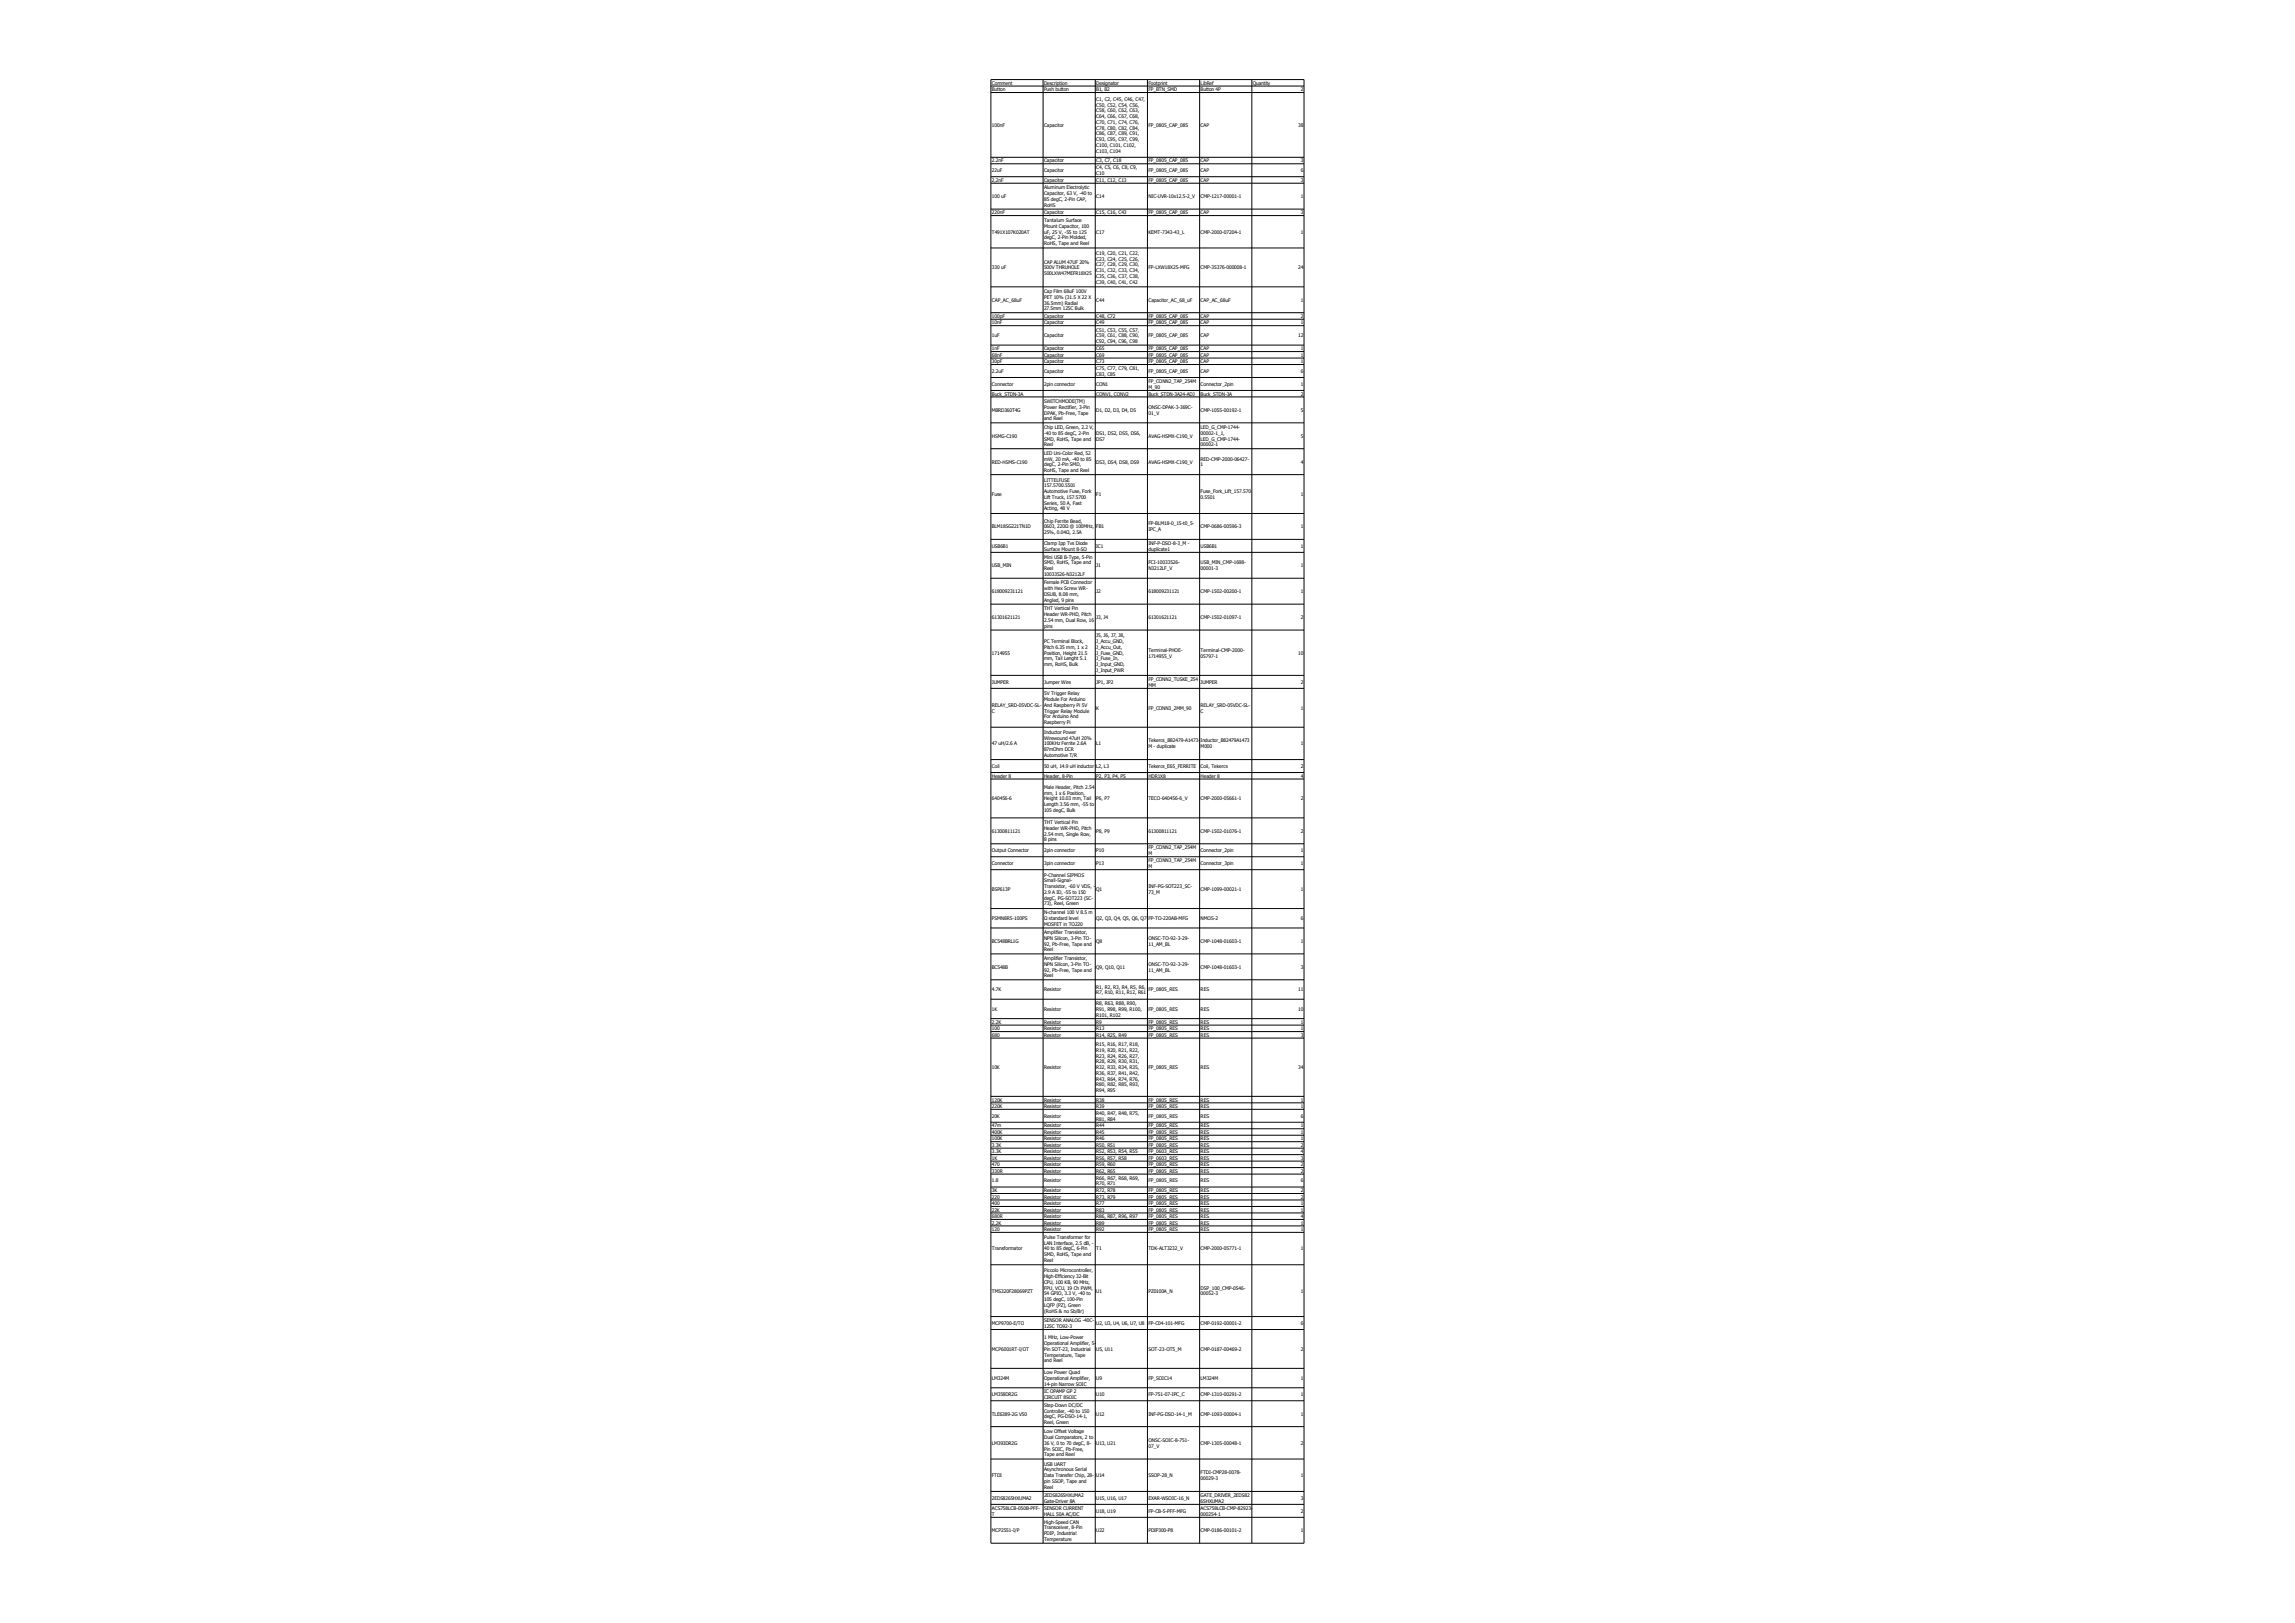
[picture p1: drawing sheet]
<svg xmlns="http://www.w3.org/2000/svg" width="297mm" height="210mm" viewBox="0 0 297 210" stroke-linecap="round" stroke-linejoin="round" font-family="sans-serif">
<defs><g id="words">
<g font-size=".6">
<text x="128.3" y="11">Comment</text>
<text x="128.3" y="11.8">Button</text>
<text x="135.1" y="11">Description</text>
<text x="135.1" y="11.8">Push button</text>
<text x="141.8" y="11">Designator</text>
<text x="141.8" y="11.8">B1, B2</text>
<text x="148.6" y="11">Footprint</text>
<text x="148.6" y="11.8">FP_BTN_SMD</text>
<text x="155.3" y="11">LibRef</text>
<text x="155.3" y="11.8">Button 4P</text>
<text x="162.1" y="11">Quantity</text>
<text x="168.3" y="11.8">2</text>
<text x="128.3" y="16.4">100nF</text>
<text x="135.1" y="16.4">Capacitor</text>
<text x="141.8" y="13.1">C1, C2, C45, C46, C47,</text>
<text x="141.8" y="13.8">C50, C52, C54, C56,</text>
<text x="141.8" y="14.6">C58, C60, C62, C63,</text>
<text x="141.8" y="15.3">C64, C66, C67, C68,</text>
<text x="141.8" y="16">C70, C71, C74, C76,</text>
<text x="141.8" y="16.8">C78, C80, C82, C84,</text>
<text x="141.8" y="17.5">C86, C87, C89, C91,</text>
<text x="148.6" y="16.4">FP_0805_CAP_085</text>
<text x="155.3" y="16.4">CAP</text>
<text x="168" y="16.4">38</text>
<text x="128.3" y="21">2.2nF</text>
<text x="128.3" y="22.3">22uF</text>
<text x="128.3" y="23.5">2,2nF</text>
<text x="135.1" y="21">Capacitor</text>
<text x="135.1" y="22.3">Capacitor</text>
<text x="135.1" y="23.5">Capacitor</text>
<text x="141.8" y="18.3">C93, C95, C97, C99,</text>
<text x="141.8" y="19">C100, C101, C102,</text>
<text x="141.8" y="19.8">C103, C104</text>
<text x="141.8" y="21">C3, C7, C18</text>
<text x="141.8" y="21.9">C4, C5, C6, C8, C9,</text>
<text x="141.8" y="22.7">C10</text>
<text x="141.8" y="23.5">C11, C12, C13</text>
<text x="148.6" y="21">FP_0805_CAP_085</text>
<text x="148.6" y="22.3">FP_0805_CAP_085</text>
<text x="148.6" y="23.5">FP_0805_CAP_085</text>
<text x="155.3" y="21">CAP</text>
<text x="155.3" y="22.3">CAP</text>
<text x="155.3" y="23.5">CAP</text>
<text x="168.3" y="21">3</text>
<text x="168.3" y="22.3">6</text>
<text x="168.3" y="23.5">3</text>
<text x="128.3" y="25.6">100 uF</text>
<text x="128.3" y="27.7">220nF</text>
<text x="135.1" y="24.5">Aluminum Electrolytic</text>
<text x="135.1" y="25.3">Capacitor, 63 V, -40 to</text>
<text x="135.1" y="26">85 degC, 2-Pin CAP,</text>
<text x="135.1" y="26.8">RoHS</text>
<text x="135.1" y="27.7">Capacitor</text>
<text x="135.1" y="28.8">Tantalum Surface</text>
<text x="135.1" y="29.5">Mount Capacitor, 100</text>
<text x="141.8" y="25.6">C14</text>
<text x="141.8" y="27.7">C15, C16, C43</text>
<text x="148.6" y="25.6">NIC-UVR-10x12.5-2_V</text>
<text x="148.6" y="27.7">FP_0805_CAP_085</text>
<text x="155.3" y="25.6">CMP-1217-00001-1</text>
<text x="155.3" y="27.7">CAP</text>
<text x="168.3" y="25.6">1</text>
<text x="168.3" y="27.7">3</text>
<text x="128.3" y="30.2">T491X107K020AT</text>
<text x="128.3" y="34.9">330 uF</text>
<text x="135.1" y="30.2">uF, 25 V, -55 to 125</text>
<text x="135.1" y="31">degC, 2-Pin Molded,</text>
<text x="135.1" y="31.7">RoHS, Tape and Reel</text>
<text x="135.1" y="34.1">CAP ALUM 47UF 20%</text>
<text x="135.1" y="34.9">500V THRUHOLE</text>
<text x="135.1" y="35.6">500LXW47MEFR18X25</text>
<text x="141.8" y="30.2">C17</text>
<text x="141.8" y="33">C19, C20, C21, C22,</text>
<text x="141.8" y="33.7">C23, C24, C25, C26,</text>
<text x="141.8" y="34.5">C27, C28, C29, C30,</text>
<text x="141.8" y="35.2">C31, C32, C33, C34,</text>
<text x="141.8" y="36">C35, C36, C37, C38,</text>
<text x="148.6" y="30.2">KEMT-7343-43_L</text>
<text x="148.6" y="34.9">FP-LXW18X25-MFG</text>
<text x="155.3" y="30.2">CMP-2000-07204-1</text>
<text x="155.3" y="34.9">CMP-35376-000008-1</text>
<text x="168" y="34.9">24</text>
<text x="168.3" y="30.2">1</text>
<text x="128.3" y="39">CAP_AC_68uF</text>
<text x="128.3" y="41.1">100pF</text>
<text x="128.3" y="42">10nF</text>
<text x="135.1" y="37.9">Cap Film 68uF 100V</text>
<text x="135.1" y="38.7">PET 10% (31.5 X 22 X</text>
<text x="135.1" y="39.4">36.5mm) Radial</text>
<text x="135.1" y="40.2">27.5mm 125C Bulk</text>
<text x="135.1" y="41.1">Capacitor</text>
<text x="135.1" y="42">Capacitor</text>
<text x="141.8" y="36.7">C39, C40, C41, C42</text>
<text x="141.8" y="39">C44</text>
<text x="141.8" y="41.1">C48, C72</text>
<text x="141.8" y="42">C49</text>
<text x="148.6" y="39">Capacitor_AC_68_uF</text>
<text x="148.6" y="41.1">FP_0805_CAP_085</text>
<text x="148.6" y="42">FP_0805_CAP_085</text>
<text x="155.3" y="39">CAP_AC_68uF</text>
<text x="155.3" y="41.1">CAP</text>
<text x="155.3" y="42">CAP</text>
<text x="168.3" y="39">1</text>
<text x="168.3" y="41.1">2</text>
<text x="168.3" y="42">1</text>
<text x="128.3" y="43.7">1uF</text>
<text x="128.3" y="45.3">1nF</text>
<text x="128.3" y="46.2">68nF</text>
<text x="128.3" y="47">30pF</text>
<text x="135.1" y="43.7">Capacitor</text>
<text x="135.1" y="45.3">Capacitor</text>
<text x="135.1" y="46.2">Capacitor</text>
<text x="135.1" y="47">Capacitor</text>
<text x="141.8" y="42.9">C51, C53, C55, C57,</text>
<text x="141.8" y="43.7">C59, C61, C88, C90,</text>
<text x="141.8" y="44.4">C92, C94, C96, C98</text>
<text x="141.8" y="45.3">C65</text>
<text x="141.8" y="46.2">C69</text>
<text x="141.8" y="47">C73</text>
<text x="141.8" y="47.9">C75, C77, C79, C81,</text>
<text x="148.6" y="43.7">FP_0805_CAP_085</text>
<text x="148.6" y="45.3">FP_0805_CAP_085</text>
<text x="148.6" y="46.2">FP_0805_CAP_085</text>
<text x="148.6" y="47">FP_0805_CAP_085</text>
<text x="155.3" y="43.7">CAP</text>
<text x="155.3" y="45.3">CAP</text>
<text x="155.3" y="46.2">CAP</text>
<text x="155.3" y="47">CAP</text>
<text x="168" y="43.7">12</text>
<text x="168.3" y="45.3">1</text>
<text x="168.3" y="46.2">1</text>
<text x="168.3" y="47">1</text>
<text x="128.3" y="48.3">2.2uF</text>
<text x="128.3" y="49.9">Connector</text>
<text x="128.3" y="51.2">Buck_STDN-3A</text>
<text x="128.3" y="53.3">MBRD360T4G</text>
<text x="135.1" y="48.3">Capacitor</text>
<text x="135.1" y="49.9">2pin connector</text>
<text x="135.1" y="52.2">SWITCHMODE(TM)</text>
<text x="135.1" y="52.9">Power Rectifier, 3-Pin</text>
<text x="135.1" y="53.7">DPAK, Pb-Free, Tape</text>
<text x="141.8" y="48.6">C83, C85</text>
<text x="141.8" y="49.9">CON1</text>
<text x="141.8" y="51.2">CONV1, CONV2</text>
<text x="141.8" y="53.3">D1, D2, D3, D4, D5</text>
<text x="148.6" y="48.3">FP_0805_CAP_085</text>
<text x="148.6" y="49.6">FP_CONN2_TAP_254M</text>
<text x="148.6" y="50.3">M_90</text>
<text x="148.6" y="51.2">Buck_STDN-3A24-ADJ</text>
<text x="148.6" y="52.9">ONSC-DPAK-3-369C-</text>
<text x="148.6" y="53.7">01_V</text>
<text x="155.3" y="48.3">CAP</text>
<text x="155.3" y="49.9">Connector_2pin</text>
<text x="155.3" y="51.2">Buck_STDN-3A</text>
<text x="155.3" y="53.3">CMP-1055-00192-1</text>
<text x="168.3" y="48.3">6</text>
<text x="168.3" y="49.9">1</text>
<text x="168.3" y="51.2">2</text>
<text x="168.3" y="53.3">5</text>
<text x="128.3" y="56.6">HSMG-C190</text>
<text x="135.1" y="54.4">and Reel</text>
<text x="135.1" y="55.5">Chip LED, Green, 2.2 V,</text>
<text x="135.1" y="56.3">-40 to 85 degC, 2-Pin</text>
<text x="135.1" y="57">SMD, RoHS, Tape and</text>
<text x="135.1" y="57.8">Reel</text>
<text x="135.1" y="58.9">LED Uni-Color Red, 52</text>
<text x="135.1" y="59.6">mW, 20 mA, -40 to 85</text>
<text x="141.8" y="56.3">DS1, DS2, DS5, DS6,</text>
<text x="141.8" y="57">DS7</text>
<text x="148.6" y="56.6">AVAG-HSMX-C190_V</text>
<text x="155.3" y="55.5">LED_G_CMP-1744-</text>
<text x="155.3" y="56.3">00002-1_1,</text>
<text x="155.3" y="57">LED_G_CMP-1744-</text>
<text x="155.3" y="57.8">00002-1</text>
<text x="155.3" y="59.6">RED-CMP-2000-06427-</text>
<text x="168.3" y="56.6">5</text>
<text x="128.3" y="60">RED-HSMS-C190</text>
<text x="128.3" y="64.2">Fuse</text>
<text x="135.1" y="60.4">degC, 2-Pin SMD,</text>
<text x="135.1" y="61.1">RoHS, Tape and Reel</text>
<text x="135.1" y="62.3">LITTELFUSE</text>
<text x="135.1" y="63.1">157.5700.5501</text>
<text x="135.1" y="63.8">Automotive Fuse, Fork</text>
<text x="135.1" y="64.6">Lift Truck, 157.5700</text>
<text x="135.1" y="65.3">Series, 50 A, Fast</text>
<text x="141.8" y="60">DS3, DS4, DS8, DS9</text>
<text x="141.8" y="64.2">F1</text>
<text x="148.6" y="60">AVAG-HSMX-C190_V</text>
<text x="155.3" y="60.4">1</text>
<text x="155.3" y="63.8">Fuse_Fork_Lift_157.570</text>
<text x="155.3" y="64.6">0.5501</text>
<text x="168.3" y="60">4</text>
<text x="168.3" y="64.2">1</text>
<text x="128.3" y="68.4">BLM18SG221TN1D</text>
<text x="128.3" y="70.9">USB6B1</text>
<text x="135.1" y="66.1">Acting, 48 V</text>
<text x="135.1" y="67.6">Chip Ferrite Bead,</text>
<text x="135.1" y="68.4">0603, 220Ω @ 100MHz,</text>
<text x="135.1" y="69.1">25%, 0.04Ω, 2.5A</text>
<text x="135.1" y="70.5">Clamp Ipp Tvs Diode</text>
<text x="135.1" y="71.3">Surface Mount 8-SO</text>
<text x="141.8" y="68.4">FB1</text>
<text x="141.8" y="70.9">IC1</text>
<text x="148.6" y="68">FP-BLM18-0_15-t0_5-</text>
<text x="148.6" y="68.8">IPC_A</text>
<text x="148.6" y="70.5">INF-P-DSO-8-3_M -</text>
<text x="148.6" y="71.3">duplicate1</text>
<text x="155.3" y="68.4">CMP-0686-00596-3</text>
<text x="155.3" y="70.9">USB6B1</text>
<text x="168.3" y="68.4">1</text>
<text x="168.3" y="70.9">1</text>
<text x="128.3" y="73.4">USB_MIN</text>
<text x="128.3" y="76.8">618009231121</text>
<text x="135.1" y="72.3">Mini USB B-Type, 5-Pin</text>
<text x="135.1" y="73">SMD, RoHS, Tape and</text>
<text x="135.1" y="73.8">Reel</text>
<text x="135.1" y="74.5">10033526-N3212LF</text>
<text x="135.1" y="75.6">Female PCB Connector</text>
<text x="135.1" y="76.4">with Hex Screw WR-</text>
<text x="135.1" y="77.1">DSUB, 8.08 mm,</text>
<text x="135.1" y="77.9">Angled, 9 pins</text>
<text x="141.8" y="73.4">J1</text>
<text x="141.8" y="76.8">J2</text>
<text x="148.6" y="73">FCI-10033526-</text>
<text x="148.6" y="73.8">N3212LF_V</text>
<text x="148.6" y="76.8">618009231121</text>
<text x="155.3" y="73">USB_MIN_CMP-1698-</text>
<text x="155.3" y="73.8">00001-3</text>
<text x="155.3" y="76.8">CMP-1502-00200-1</text>
<text x="168.3" y="73.4">1</text>
<text x="168.3" y="76.8">1</text>
<text x="128.3" y="80.1">61301621121</text>
<text x="135.1" y="79">THT Vertical Pin</text>
<text x="135.1" y="79.7">Header WR-PHD, Pitch</text>
<text x="135.1" y="80.5">2.54 mm, Dual Row, 16</text>
<text x="135.1" y="81.2">pins</text>
<text x="135.1" y="83.2">PC Terminal Block,</text>
<text x="135.1" y="84">Pitch 6.35 mm, 1 x 2</text>
<text x="141.8" y="80.1">J3, J4</text>
<text x="141.8" y="82.5">J5, J6, J7, J8,</text>
<text x="141.8" y="83.2">J_Accu_GND,</text>
<text x="141.8" y="84">J_Accu_Out,</text>
<text x="148.6" y="80.1">61301621121</text>
<text x="155.3" y="80.1">CMP-1502-01097-1</text>
<text x="168.3" y="80.1">2</text>
<text x="128.3" y="84.7">1714955</text>
<text x="128.3" y="88.5">JUMPER</text>
<text x="135.1" y="84.7">Position, Height 21.5</text>
<text x="135.1" y="85.5">mm, Tail Lenght 5.1</text>
<text x="135.1" y="86.2">mm, RoHS, Bulk</text>
<text x="135.1" y="88.5">Jumper Wire</text>
<text x="135.1" y="90">5V Trigger Relay</text>
<text x="141.8" y="84.7">J_Fuse_GND,</text>
<text x="141.8" y="85.5">J_Fuse_In,</text>
<text x="141.8" y="86.2">J_Input_GND,</text>
<text x="141.8" y="87">J_Input_PWR</text>
<text x="141.8" y="88.5">JP1, JP2</text>
<text x="148.6" y="84.4">Terminal-PHOE-</text>
<text x="148.6" y="85.1">1714955_V</text>
<text x="148.6" y="88.1">FP_CONN2_TUSKE_254</text>
<text x="148.6" y="88.9">MM</text>
<text x="155.3" y="84.4">Terminal-CMP-2000-</text>
<text x="155.3" y="85.1">05797-1</text>
<text x="155.3" y="88.5">JUMPER</text>
<text x="168" y="84.7">10</text>
<text x="168.3" y="88.5">2</text>
<text x="128.3" y="91.5">RELAY_SRD-05VDC-SL-</text>
<text x="128.3" y="92.2">C</text>
<text x="135.1" y="90.7">Module For Arduino</text>
<text x="135.1" y="91.5">And Raspberry Pi 5V</text>
<text x="135.1" y="92.2">Trigger Relay Module</text>
<text x="135.1" y="93">For Arduino And</text>
<text x="135.1" y="93.7">Raspberry Pi</text>
<text x="135.1" y="95">Inductor Power</text>
<text x="135.1" y="95.7">Wirewound 47uH 20%</text>
<text x="141.8" y="91.9">K</text>
<text x="148.6" y="91.9">FP_CONN3_2MM_90</text>
<text x="155.3" y="91.5">RELAY_SRD-05VDC-SL-</text>
<text x="155.3" y="92.2">C</text>
<text x="168.3" y="91.9">1</text>
<text x="128.3" y="96.5">47 uH/2.6 A</text>
<text x="128.3" y="99.4">Coil</text>
<text x="128.3" y="100.7">Header 8</text>
<text x="135.1" y="96.5">100KHz Ferrite 2.6A</text>
<text x="135.1" y="97.2">87mOhm DCR</text>
<text x="135.1" y="98">Automotive T/R</text>
<text x="135.1" y="99.4">50 uH, 14.9 uH inductor</text>
<text x="135.1" y="100.7">Header, 8-Pin</text>
<text x="141.8" y="96.5">L1</text>
<text x="141.8" y="99.4">L2, L3</text>
<text x="141.8" y="100.7">P2, P3, P4, P5</text>
<text x="148.6" y="96.1">Tekercs_B82479-A1473-</text>
<text x="148.6" y="96.8">M - duplicate</text>
<text x="148.6" y="99.4">Tekercs_E65_FERRITE</text>
<text x="148.6" y="100.7">HDR1X8</text>
<text x="155.3" y="96.1">Inductor_B82479A1473</text>
<text x="155.3" y="96.8">M000</text>
<text x="155.3" y="99.4">Coil, Tekercs</text>
<text x="155.3" y="100.7">Header 8</text>
<text x="168.3" y="96.5">1</text>
<text x="168.3" y="99.4">2</text>
<text x="168.3" y="100.7">4</text>
<text x="128.3" y="103.6">640456-6</text>
<text x="128.3" y="107.8">61300811121</text>
<text x="135.1" y="102.1">Male Header, Pitch 2.54</text>
<text x="135.1" y="102.8">mm, 1 x 6 Position,</text>
<text x="135.1" y="103.6">Height 10.03 mm, Tail</text>
<text x="135.1" y="104.3">Length 3.56 mm, -55 to</text>
<text x="135.1" y="105.1">105 degC, Bulk</text>
<text x="135.1" y="106.7">THT Vertical Pin</text>
<text x="135.1" y="107.4">Header WR-PHD, Pitch</text>
<text x="141.8" y="103.6">P6, P7</text>
<text x="141.8" y="107.8">P8, P9</text>
<text x="148.6" y="103.6">TECO-640456-6_V</text>
<text x="148.6" y="107.8">61300811121</text>
<text x="155.3" y="103.6">CMP-2000-05661-1</text>
<text x="155.3" y="107.8">CMP-1502-01076-1</text>
<text x="168.3" y="103.6">2</text>
<text x="168.3" y="107.8">2</text>
<text x="128.3" y="110.3">Output Connector</text>
<text x="128.3" y="112">Connector</text>
<text x="135.1" y="108.2">2.54 mm, Single Row,</text>
<text x="135.1" y="108.9">8 pins</text>
<text x="135.1" y="110.3">2pin connector</text>
<text x="135.1" y="112">3pin connector</text>
<text x="135.1" y="113.5">P-Channel SIPMOS</text>
<text x="141.8" y="110.3">P10</text>
<text x="141.8" y="112">P13</text>
<text x="148.6" y="109.9">FP_CONN2_TAP_254M</text>
<text x="148.6" y="110.7">M</text>
<text x="148.6" y="111.6">FP_CONN3_TAP_254M</text>
<text x="148.6" y="112.3">M</text>
<text x="155.3" y="110.3">Connector_2pin</text>
<text x="155.3" y="112">Connector_3pin</text>
<text x="168.3" y="110.3">1</text>
<text x="168.3" y="112">1</text>
<text x="128.3" y="115.3">BSP613P</text>
<text x="128.3" y="119.1">PSMN8R5-100PS</text>
<text x="135.1" y="114.2">Small-Signal-</text>
<text x="135.1" y="114.9">Transistor, -60 V VDS, -</text>
<text x="135.1" y="115.7">2.9 A ID, -55 to 150</text>
<text x="135.1" y="116.4">degC, PG-SOT223 (SC-</text>
<text x="135.1" y="117.2">73), Reel, Green</text>
<text x="135.1" y="118.3">N-channel 100 V 8.5 m</text>
<text x="135.1" y="119.1">Ω standard level</text>
<text x="135.1" y="119.8">MOSFET in TO220</text>
<text x="141.8" y="115.3">Q1</text>
<text x="141.8" y="119.1">Q2, Q3, Q4, Q5, Q6, Q7</text>
<text x="148.6" y="114.9">INF-PG-SOT223_SC-</text>
<text x="148.6" y="115.7">73_M</text>
<text x="148.6" y="119.1">FP-TO-220AB-MFG</text>
<text x="155.3" y="115.3">CMP-1099-00021-1</text>
<text x="155.3" y="119.1">NMOS-2</text>
<text x="168.3" y="115.3">1</text>
<text x="168.3" y="119.1">6</text>
<text x="128.3" y="122">BC548BRL1G</text>
<text x="128.3" y="125.4">BC548B</text>
<text x="135.1" y="120.9">Amplifier Transistor,</text>
<text x="135.1" y="121.7">NPN Silicon, 3-Pin TO-</text>
<text x="135.1" y="122.4">92, Pb-Free, Tape and</text>
<text x="135.1" y="123.1">Reel</text>
<text x="135.1" y="124.3">Amplifier Transistor,</text>
<text x="135.1" y="125">NPN Silicon, 3-Pin TO-</text>
<text x="135.1" y="125.8">92, Pb-Free, Tape and</text>
<text x="141.8" y="122">Q8</text>
<text x="141.8" y="125.4">Q9, Q10, Q11</text>
<text x="148.6" y="121.7">ONSC-TO-92-3-29-</text>
<text x="148.6" y="122.4">11_AM_BL</text>
<text x="148.6" y="125">ONSC-TO-92-3-29-</text>
<text x="148.6" y="125.8">11_AM_BL</text>
<text x="155.3" y="122">CMP-1048-01603-1</text>
<text x="155.3" y="125.4">CMP-1048-01603-1</text>
<text x="168.3" y="122">1</text>
<text x="168.3" y="125.4">3</text>
<text x="128.3" y="128.3">4.7K</text>
<text x="128.3" y="130.8">1K</text>
<text x="135.1" y="126.5">Reel</text>
<text x="135.1" y="128.3">Resistor</text>
<text x="135.1" y="130.8">Resistor</text>
<text x="141.8" y="127.9">R1, R2, R3, R4, R5, R6,</text>
<text x="141.8" y="128.7">R7, R10, R11, R12, R61</text>
<text x="141.8" y="130.1">R8, R63, R88, R90,</text>
<text x="141.8" y="130.8">R91, R98, R99, R100,</text>
<text x="141.8" y="131.6">R101, R102</text>
<text x="148.6" y="128.3">FP_0805_RES</text>
<text x="148.6" y="130.8">FP_0805_RES</text>
<text x="155.3" y="128.3">RES</text>
<text x="155.3" y="130.8">RES</text>
<text x="168" y="128.3">11</text>
<text x="168" y="130.8">10</text>
<text x="128.3" y="132.5">2.2K</text>
<text x="128.3" y="133.3">100</text>
<text x="128.3" y="134.2">680</text>
<text x="135.1" y="132.5">Resistor</text>
<text x="135.1" y="133.3">Resistor</text>
<text x="135.1" y="134.2">Resistor</text>
<text x="141.8" y="132.5">R9</text>
<text x="141.8" y="133.3">R13</text>
<text x="141.8" y="134.2">R14, R25, R49</text>
<text x="141.8" y="135.4">R15, R16, R17, R18,</text>
<text x="141.8" y="136.1">R19, R20, R21, R22,</text>
<text x="141.8" y="136.9">R23, R24, R26, R27,</text>
<text x="141.8" y="137.6">R28, R29, R30, R31,</text>
<text x="148.6" y="132.5">FP_0805_RES</text>
<text x="148.6" y="133.3">FP_0805_RES</text>
<text x="148.6" y="134.2">FP_0805_RES</text>
<text x="155.3" y="132.5">RES</text>
<text x="155.3" y="133.3">RES</text>
<text x="155.3" y="134.2">RES</text>
<text x="168.3" y="132.5">1</text>
<text x="168.3" y="133.3">1</text>
<text x="168.3" y="134.2">3</text>
<text x="128.3" y="138.4">10K</text>
<text x="128.3" y="142.6">120K</text>
<text x="128.3" y="143.4">220K</text>
<text x="135.1" y="138.4">Resistor</text>
<text x="135.1" y="142.6">Resistor</text>
<text x="135.1" y="143.4">Resistor</text>
<text x="141.8" y="138.4">R32, R33, R34, R35,</text>
<text x="141.8" y="139.1">R36, R37, R41, R42,</text>
<text x="141.8" y="139.9">R43, R64, R74, R76,</text>
<text x="141.8" y="140.6">R80, R82, R85, R93,</text>
<text x="141.8" y="141.4">R94, R95</text>
<text x="141.8" y="142.6">R38</text>
<text x="141.8" y="143.4">R39</text>
<text x="148.6" y="138.4">FP_0805_RES</text>
<text x="148.6" y="142.6">FP_0805_RES</text>
<text x="148.6" y="143.4">FP_0805_RES</text>
<text x="155.3" y="138.4">RES</text>
<text x="155.3" y="142.6">RES</text>
<text x="155.3" y="143.4">RES</text>
<text x="168" y="138.4">34</text>
<text x="168.3" y="142.6">1</text>
<text x="168.3" y="143.4">1</text>
<text x="128.3" y="144.7">20K</text>
<text x="128.3" y="145.9">47m</text>
<text x="128.3" y="146.8">400K</text>
<text x="128.3" y="147.6">100K</text>
<text x="128.3" y="148.4">3.3K</text>
<text x="128.3" y="149.3">3.3K</text>
<text x="135.1" y="144.7">Resistor</text>
<text x="135.1" y="145.9">Resistor</text>
<text x="135.1" y="146.8">Resistor</text>
<text x="135.1" y="147.6">Resistor</text>
<text x="135.1" y="148.4">Resistor</text>
<text x="135.1" y="149.3">Resistor</text>
<text x="141.8" y="144.3">R40, R47, R48, R75,</text>
<text x="141.8" y="145">R81, R84</text>
<text x="141.8" y="145.9">R44</text>
<text x="141.8" y="146.8">R45</text>
<text x="141.8" y="147.6">R46</text>
<text x="141.8" y="148.4">R50, R51</text>
<text x="141.8" y="149.3">R52, R53, R54, R55</text>
<text x="148.6" y="144.7">FP_0805_RES</text>
<text x="148.6" y="145.9">FP_0805_RES</text>
<text x="148.6" y="146.8">FP_0805_RES</text>
<text x="148.6" y="147.6">FP_0805_RES</text>
<text x="148.6" y="148.4">FP_0805_RES</text>
<text x="148.6" y="149.3">FP_0603_RES</text>
<text x="155.3" y="144.7">RES</text>
<text x="155.3" y="145.9">RES</text>
<text x="155.3" y="146.8">RES</text>
<text x="155.3" y="147.6">RES</text>
<text x="155.3" y="148.4">RES</text>
<text x="155.3" y="149.3">RES</text>
<text x="168.3" y="144.7">6</text>
<text x="168.3" y="145.9">1</text>
<text x="168.3" y="146.8">1</text>
<text x="168.3" y="147.6">1</text>
<text x="168.3" y="148.4">2</text>
<text x="168.3" y="149.3">4</text>
<text x="128.3" y="150.1">1K</text>
<text x="128.3" y="150.9">470</text>
<text x="128.3" y="151.8">330R</text>
<text x="128.3" y="153">1.8</text>
<text x="128.3" y="154.3">3K</text>
<text x="128.3" y="155.1">220</text>
<text x="128.3" y="156">400</text>
<text x="135.1" y="150.1">Resistor</text>
<text x="135.1" y="150.9">Resistor</text>
<text x="135.1" y="151.8">Resistor</text>
<text x="135.1" y="153">Resistor</text>
<text x="135.1" y="154.3">Resistor</text>
<text x="135.1" y="155.1">Resistor</text>
<text x="135.1" y="156">Resistor</text>
<text x="141.8" y="150.1">R56, R57, R58</text>
<text x="141.8" y="150.9">R59, R60</text>
<text x="141.8" y="151.8">R62, R65</text>
<text x="141.8" y="152.7">R66, R67, R68, R69,</text>
<text x="141.8" y="153.4">R70, R71</text>
<text x="141.8" y="154.3">R72, R78</text>
<text x="141.8" y="155.1">R73, R79</text>
<text x="141.8" y="156">R77</text>
<text x="148.6" y="150.1">FP_0603_RES</text>
<text x="148.6" y="150.9">FP_0805_RES</text>
<text x="148.6" y="151.8">FP_0805_RES</text>
<text x="148.6" y="153">FP_0805_RES</text>
<text x="148.6" y="154.3">FP_0805_RES</text>
<text x="148.6" y="155.1">FP_0805_RES</text>
<text x="148.6" y="156">FP_0805_RES</text>
<text x="155.3" y="150.1">RES</text>
<text x="155.3" y="150.9">RES</text>
<text x="155.3" y="151.8">RES</text>
<text x="155.3" y="153">RES</text>
<text x="155.3" y="154.3">RES</text>
<text x="155.3" y="155.1">RES</text>
<text x="155.3" y="156">RES</text>
<text x="168.3" y="150.1">3</text>
<text x="168.3" y="150.9">2</text>
<text x="168.3" y="151.8">2</text>
<text x="168.3" y="153">6</text>
<text x="168.3" y="154.3">2</text>
<text x="168.3" y="155.1">2</text>
<text x="168.3" y="156">1</text>
<text x="128.3" y="156.8">22K</text>
<text x="128.3" y="157.7">680R</text>
<text x="128.3" y="158.5">2,2K</text>
<text x="128.3" y="159.3">120</text>
<text x="128.3" y="161.8">Transformator</text>
<text x="135.1" y="156.8">Resistor</text>
<text x="135.1" y="157.7">Resistor</text>
<text x="135.1" y="158.5">Resistor</text>
<text x="135.1" y="159.3">Resistor</text>
<text x="135.1" y="160.4">Pulse Transformer for</text>
<text x="135.1" y="161.1">LAN Interface, 2.5 dB, -</text>
<text x="135.1" y="161.8">40 to 85 degC, 6-Pin</text>
<text x="141.8" y="156.8">R83</text>
<text x="141.8" y="157.7">R86, R87, R96, R97</text>
<text x="141.8" y="158.5">R89</text>
<text x="141.8" y="159.3">R92</text>
<text x="141.8" y="161.8">T1</text>
<text x="148.6" y="156.8">FP_0805_RES</text>
<text x="148.6" y="157.7">FP_0805_RES</text>
<text x="148.6" y="158.5">FP_0805_RES</text>
<text x="148.6" y="159.3">FP_0805_RES</text>
<text x="148.6" y="161.8">TDK-ALT3232_V</text>
<text x="155.3" y="156.8">RES</text>
<text x="155.3" y="157.7">RES</text>
<text x="155.3" y="158.5">RES</text>
<text x="155.3" y="159.3">RES</text>
<text x="155.3" y="161.8">CMP-2000-05771-1</text>
<text x="168.3" y="156.8">1</text>
<text x="168.3" y="157.7">4</text>
<text x="168.3" y="158.5">1</text>
<text x="168.3" y="159.3">1</text>
<text x="168.3" y="161.8">1</text>
<text x="128.3" y="167.3">TMS320F28069PZT</text>
<text x="135.1" y="162.6">SMD, RoHS, Tape and</text>
<text x="135.1" y="163.3">Reel</text>
<text x="135.1" y="164.7">Piccolo Microcontroller,</text>
<text x="135.1" y="165.4">High-Efficiency 32-Bit</text>
<text x="135.1" y="166.2">CPU, 100 KB, 90 MHz,</text>
<text x="135.1" y="166.9">FPU, VCU, 19 Ch PWM,</text>
<text x="135.1" y="167.7">54 GPIO, 3.3 V, -40 to</text>
<text x="141.8" y="167.3">U1</text>
<text x="148.6" y="167.3">PZ0100A_N</text>
<text x="155.3" y="166.9">DSP_100_CMP-0546-</text>
<text x="155.3" y="167.7">00052-3</text>
<text x="168.3" y="167.3">1</text>
<text x="128.3" y="171.5">MCP9700-E/TO</text>
<text x="135.1" y="168.4">105 degC, 100-Pin</text>
<text x="135.1" y="169.2">LQFP (PZ), Green</text>
<text x="135.1" y="169.9">(RoHS &amp; no Sb/Br)</text>
<text x="135.1" y="171.1">SENSOR ANALOG -40C-</text>
<text x="135.1" y="171.9">125C TO92-3</text>
<text x="135.1" y="173.3">1 MHz, Low-Power</text>
<text x="141.8" y="171.5">U2, U3, U4, U6, U7, U8</text>
<text x="148.6" y="171.5">FP-C04-101-MFG</text>
<text x="155.3" y="171.5">CMP-0192-00001-2</text>
<text x="168.3" y="171.5">6</text>
<text x="128.3" y="174.8">MCP6001RT-I/OT</text>
<text x="128.3" y="178.6">LM324M</text>
<text x="135.1" y="174.1">Operational Amplifier, 5-</text>
<text x="135.1" y="174.8">Pin SOT-23, Industrial</text>
<text x="135.1" y="175.6">Temperature, Tape</text>
<text x="135.1" y="176.3">and Reel</text>
<text x="135.1" y="177.9">Low Power Quad</text>
<text x="135.1" y="178.6">Operational Amplifier,</text>
<text x="135.1" y="179.4">14-pin Narrow SOIC</text>
<text x="141.8" y="174.8">U5, U11</text>
<text x="141.8" y="178.6">U9</text>
<text x="148.6" y="174.8">SOT-23-OT5_M</text>
<text x="148.6" y="178.6">FP_SOIC14</text>
<text x="155.3" y="174.8">CMP-0187-00469-2</text>
<text x="155.3" y="178.6">LM324M</text>
<text x="168.3" y="174.8">2</text>
<text x="168.3" y="178.6">1</text>
<text x="128.3" y="180.7">LM358DR2G</text>
<text x="128.3" y="183.2">TLE6389-2G V50</text>
<text x="135.1" y="180.3">IC OPAMP GP 2</text>
<text x="135.1" y="181.1">CIRCUIT 8SOIC</text>
<text x="135.1" y="182.1">Step-Down DC/DC</text>
<text x="135.1" y="182.8">Controller, -40 to 150</text>
<text x="135.1" y="183.6">degC, PG-DSO-14-1,</text>
<text x="135.1" y="184.3">Reel, Green</text>
<text x="135.1" y="185.5">Low Offset Voltage</text>
<text x="141.8" y="180.7">U10</text>
<text x="141.8" y="183.2">U12</text>
<text x="148.6" y="180.7">FP-751-07-IPC_C</text>
<text x="148.6" y="183.2">INF-PG-DSO-14-1_M</text>
<text x="155.3" y="180.7">CMP-1310-00291-2</text>
<text x="155.3" y="183.2">CMP-1093-00004-1</text>
<text x="168.3" y="180.7">1</text>
<text x="168.3" y="183.2">1</text>
<text x="128.3" y="187">LM393DR2G</text>
<text x="128.3" y="191.2">FTDI</text>
<text x="135.1" y="186.2">Dual Comparators, 2 to</text>
<text x="135.1" y="187">36 V, 0 to 70 degC, 8-</text>
<text x="135.1" y="187.7">Pin SOIC, Pb-Free,</text>
<text x="135.1" y="188.5">Tape and Reel</text>
<text x="135.1" y="189.7">USB UART</text>
<text x="135.1" y="190.4">Asynchronous Serial</text>
<text x="135.1" y="191.2">Data Transfer Chip, 28-</text>
<text x="135.1" y="191.9">pin SSOP, Tape and</text>
<text x="141.8" y="187">U13, U21</text>
<text x="141.8" y="191.2">U14</text>
<text x="148.6" y="186.6">ONSC-SOIC-8-751-</text>
<text x="148.6" y="187.4">07_V</text>
<text x="148.6" y="191.2">SSOP-28_N</text>
<text x="155.3" y="187">CMP-1305-00048-1</text>
<text x="155.3" y="190.8">FTDI-CMP28-0078-</text>
<text x="155.3" y="191.6">00029-3</text>
<text x="168.3" y="187">2</text>
<text x="168.3" y="191.2">1</text>
<text x="128.3" y="194.1">2EDS8265HXUMA2</text>
<text x="128.3" y="195.4">ACS758LCB-050B-PFF-</text>
<text x="128.3" y="196.2">T</text>
<text x="135.1" y="192.7">Reel</text>
<text x="135.1" y="193.7">2EDS8265HXUMA2</text>
<text x="135.1" y="194.5">Gate-Driver 8A</text>
<text x="135.1" y="195.4">SENSOR CURRENT</text>
<text x="135.1" y="196.2">HALL 50A AC/DC</text>
<text x="135.1" y="197.2">High-Speed CAN</text>
<text x="135.1" y="197.9">Transceiver, 8-Pin</text>
<text x="141.8" y="194.1">U15, U16, U17</text>
<text x="141.8" y="195.8">U18, U19</text>
<text x="148.6" y="194.1">EXAR-WSOIC-16_N</text>
<text x="148.6" y="195.8">FP-CB-5-PFF-MFG</text>
<text x="155.3" y="193.7">GATE_DRIVER_2EDS82</text>
<text x="155.3" y="194.5">65HXUMA2</text>
<text x="155.3" y="195.4">ACS758LCB-CMP-82923-</text>
<text x="155.3" y="196.2">000254-1</text>
<text x="168.3" y="194.1">3</text>
<text x="168.3" y="195.8">2</text>
<text x="128.3" y="198.3">MCP2551-I/P</text>
<text x="135.1" y="198.7">PDIP, Industrial</text>
<text x="135.1" y="199.4">Temperature</text>
<text x="141.8" y="198.3">U22</text>
<text x="148.6" y="198.3">PDIP300-P8</text>
<text x="155.3" y="198.3">CMP-0186-00101-2</text>
<text x="168.3" y="198.3">1</text>
</g>
</g></defs>
<g fill="none" stroke="#000" stroke-width=".13">
<path d="M128.2 10.3h40.5v189.4h-40.5zM128.2 11.1h40.5M128.2 12h40.5M135 10.3v189.4M141.7 10.3v189.4M148.5 10.3v189.4M155.2 10.3v189.4M162 10.3v189.4M128.2 20.4h40.5M128.2 21.2h40.5M128.2 22.9h40.5M128.2 23.7h40.5"/>
<path d="M128.2 27.1h40.5M128.2 27.9h40.5M128.2 32.1h40.5M128.2 37.1h40.5M128.2 40.5h40.5M128.2 41.3h40.5M128.2 42.2h40.5M128.2 44.7h40.5M128.2 45.5h40.5M128.2 46.3h40.5M128.2 47.2h40.5M128.2 48.9h40.5"/>
<path d="M128.2 50.5h40.5M128.2 51.4h40.5M128.2 54.7h40.5M128.2 58.1h40.5M128.2 61.4h40.5M128.2 66.5h40.5M128.2 69.8h40.5M128.2 71.5h40.5M128.2 74.8h40.5M128.2 78.2h40.5M128.2 81.5h40.5M128.2 87.4h40.5"/>
<path d="M128.2 89.1h40.5M128.2 94.1h40.5M128.2 98.3h40.5M128.2 100h40.5M128.2 100.8h40.5M128.2 105.9h40.5M128.2 109.2h40.5M128.2 110.9h40.5M128.2 112.6h40.5M128.2 117.6h40.5M128.2 120.1h40.5M128.2 123.5h40.5"/>
<path d="M128.2 126.8h40.5M128.2 129.3h40.5M128.2 131.8h40.5M128.2 132.7h40.5M128.2 133.5h40.5M128.2 134.4h40.5M128.2 141.9h40.5M128.2 142.7h40.5M128.2 143.6h40.5M128.2 145.3h40.5M128.2 146.1h40.5M128.2 146.9h40.5"/>
<path d="M128.2 147.8h40.5M128.2 148.6h40.5M128.2 149.4h40.5M128.2 150.3h40.5M128.2 151.1h40.5M128.2 152h40.5M128.2 153.6h40.5M128.2 154.5h40.5M128.2 155.3h40.5M128.2 156.1h40.5M128.2 157h40.5M128.2 157.8h40.5"/>
<path d="M128.2 158.7h40.5M128.2 159.5h40.5M128.2 163.7h40.5M128.2 170.4h40.5M128.2 172.1h40.5M128.2 177.1h40.5M128.2 179.6h40.5M128.2 181.3h40.5M128.2 184.6h40.5M128.2 188.8h40.5M128.2 193h40.5M128.2 194.7h40.5"/>
<path d="M128.2 196.4h40.5"/>
</g>
<use href="#words"/>
</svg>
